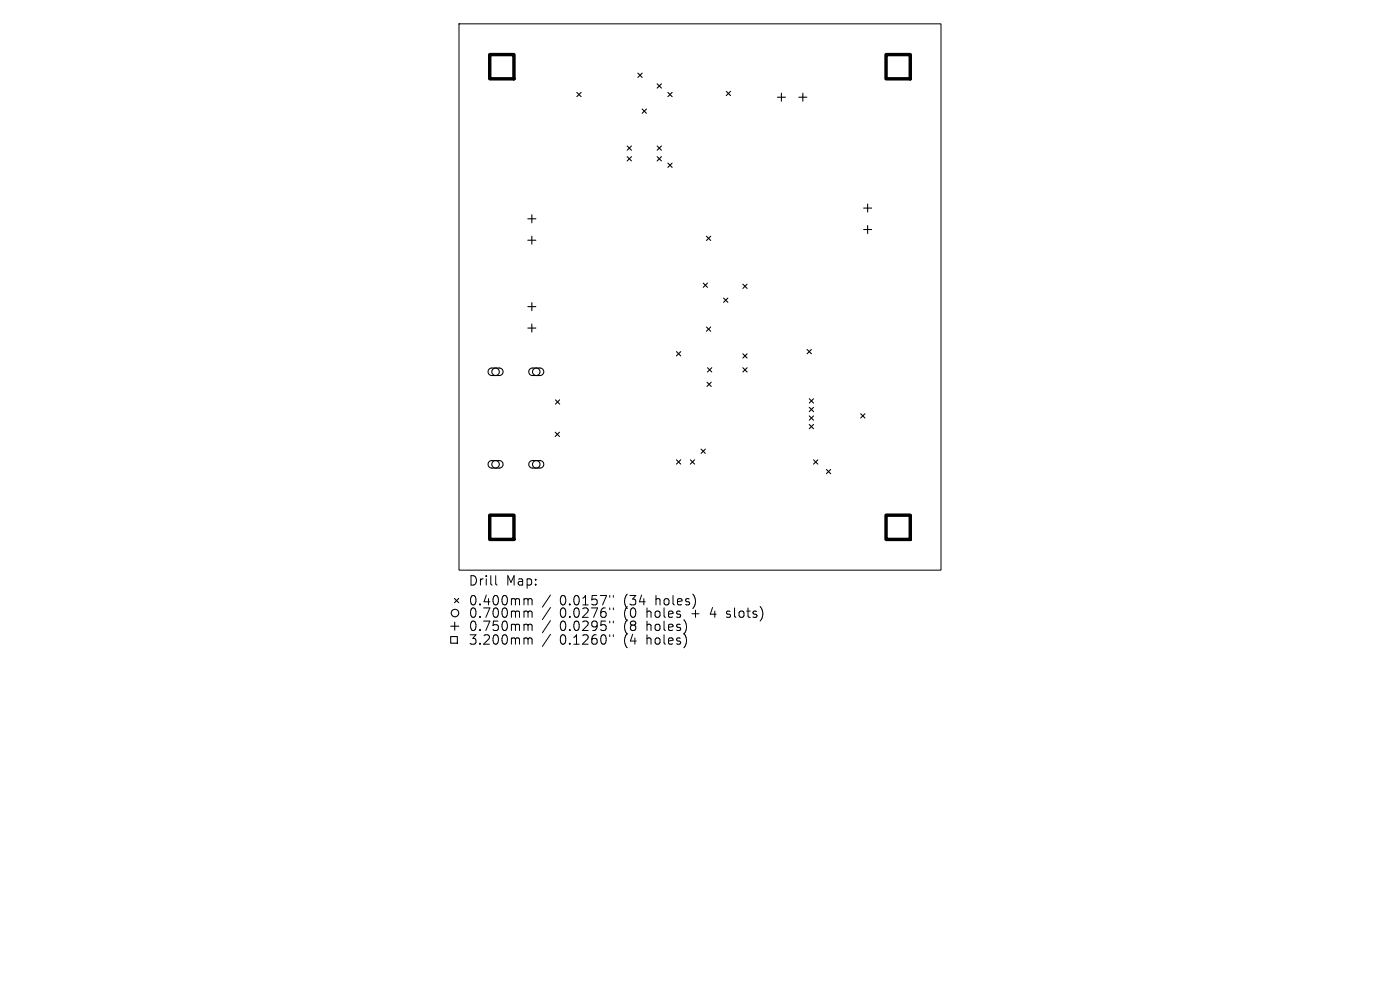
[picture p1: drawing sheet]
<svg xmlns="http://www.w3.org/2000/svg" width="297mm" height="210mm" viewBox="0 0 297 210" stroke-linecap="round" stroke-linejoin="round" font-family="sans-serif">
<defs><g id="words">
<g font-size="2.8">
<text x="99.3" y="124.5">Drill</text>
<text x="107.3" y="124.5">Map:</text>
<text x="99.3" y="128.7">0.400mm</text>
<text x="99.3" y="131.3">0.700mm</text>
<text x="118.8" y="128.7">0.0157&quot;</text>
<text x="118.8" y="131.3">0.0276&quot;</text>
<text x="132.5" y="128.7">(34</text>
<text x="132.5" y="131.3">(0</text>
<text x="137.4" y="131.3">holes</text>
<text x="139.4" y="128.7">holes)</text>
<text x="147.2" y="131.3">+</text>
<text x="151.4" y="131.3">4</text>
<text x="155" y="131.3">slots)</text>
<text x="99.3" y="134.1">0.750mm</text>
<text x="99.3" y="137">3.200mm</text>
<text x="118.8" y="134.1">0.0295&quot;</text>
<text x="118.8" y="137">0.1260&quot;</text>
<text x="132.5" y="134.1">(8</text>
<text x="132.5" y="137">(4</text>
<text x="137.4" y="134.1">holes)</text>
<text x="137.4" y="137">holes)</text>
</g>
</g></defs>
<g fill="none" stroke="#000" stroke-width=".21">
<path d="M97.4 5.1h102.2v115.8h-102.2zM105.2 122.1v1.7l.2 .3M111.4 127l.5 .1 .1 .2M111.4 129.6h.3l.3 .3M111.4 132.4l.5 .1 .1 .2M111.4 135.3l.5 .1 .1 .2M112 127.3l.3-.3 .5 .1 .1 1.2M112 127.3v1M112 129.9v1.1M112 132.7v1M112 135.6v1.1M112 129.9l.3-.3 .5 .1 .1 1.3"/>
<path d="M112 132.7l.3-.3 .5 .1 .1 1.2M112 135.6l.3-.3 .5 .1 .1 1.3M116.8 126.2l-1.7 2.6M116.8 128.9l-1.7 2.5M116.8 131.7l-1.7 2.5M116.8 134.6l-1.7 2.5M129.4 126.3v.4M129.4 129v.3M129.4 131.7v.4M129.4 134.7v.3M130.1 126.3v.4M130.1 129v.3"/>
<path d="M130.1 131.7v.4M130.1 134.7v.3M154.1 130.9l.2 .1M154.2 129.7v.5"/>
</g>
<g fill="none" stroke="#000" stroke-width=".23">
<path d="M122.4 19.6l.9 .9M123.3 19.6l-.9 .9M135.3 15.5l.9 .9M136.2 15.5l-.9 .9M139.4 17.8l.9 .9M140.3 17.8l-.9 .9M141.7 19.6l.9 .9M142.6 19.6l-.9 .9M154.1 19.4l.9 .9M155 19.4l-.9 .9M165.8 19.8v1.7M170.3 19.8v1.7"/>
<path d="M133 31l1 .9M133 33.2l1 .9M134 31l-1 .9M134 33.2l-1 .9M136.2 23.1l.9 .9M137.1 23.1l-.9 .9M139.4 31l.9 .9M139.4 33.2l.9 .9M140.3 31l-.9 .9M140.3 33.2l-.9 .9M141.7 34.6l.9 .9M142.6 34.6l-.9 .9"/>
<path d="M164.9 20.6h1.7M169.5 20.6h1.7M112 46.4h1.7M112 51h1.7M112.8 45.6v1.7M112.8 50.1v1.7M149.9 50.1l.9 .9M150.8 50.1l-.9 .9M183.2 44.1h1.7M183.2 48.7h1.7M184.1 43.3v1.7M184.1 47.8v1.7"/>
<path d="M103.8 78.3l.5-.2h1.6a.8 .8 0 0 1 .8 .8 .8 .8 0 0 1-.8 .8h-1.6a.8 .8 0 0 1-.7-.5 .8 .8 0 0 1 .2-.9zM112 65h1.7M112 69.6h1.7M112.4 78.3l.5-.2h1.7a.8 .8 0 0 1 .8 .8 .8 .8 0 0 1-.8 .8h-1.6a.8 .8 0 0 1-.8-.5 .8 .8 0 0 1 .2-.9zM112.8 64.2v1.7M112.8 68.7v1.7M143.5 74.6l.9 .9M144.4 74.6l-.9 .9M149.2 60l.9 1M149.9 69.4l.9 .9M150.1 60l-.9 1M150.1 78l.9 .9"/>
<path d="M150.8 69.4l-.9 .9M151 78l-.9 .9M153.5 63.2l.9 .9M154.4 63.2l-.9 .9M157.6 60.3l.9 .9M157.6 75l.9 1M157.6 78l.9 .9M158.5 60.3l-.9 .9M158.5 75l-.9 1M158.5 78l-.9 .9M171.2 74.1l.9 .9M172.1 74.1l-.9 .9"/>
<path d="M103.8 97.9l.5-.2h1.6a.8 .8 0 0 1 .8 .8 .8 .8 0 0 1-.8 .8h-1.6a.8 .8 0 0 1-.7-.5 .8 .8 0 0 1 .2-.9zM112.4 97.9l.5-.2h1.7a.8 .8 0 0 1 .8 .8 .8 .8 0 0 1-.8 .8h-1.6a.8 .8 0 0 1-.8-.5 .8 .8 0 0 1 .2-.9zM117.8 91.7l.9 .9M117.8 84.8l.9 .9M118.7 91.7l-.9 .9M118.7 84.8l-.9 .9M143.5 97.5l.9 1M144.4 97.5l-.9 1M146.5 97.5l.9 1M147.4 97.5l-.9 1M148.7 95.3l.9 .9M149.6 95.3l-.9 .9"/>
<path d="M150 81.1l.9 .9M150.9 81.1l-.9 .9M171.7 84.6l.9 .9M171.7 86.4l.9 .9M171.7 88.2l.9 .9M171.7 90l.9 1M172.6 84.6l-.9 .9M172.6 86.4l-.9 .9M172.6 88.2l-.9 .9M172.6 90l-.9 1M172.6 97.5l.9 1M173.5 97.5l-.9 1"/>
<path d="M175.3 99.6l.9 .9M176.2 99.6l-.9 .9M182.6 87.8l.9 .9M183.5 87.8l-.9 .9M95.6 135h1.4v1.4h-1.4zM95.6 132.8h1.7M96.4 126.9l.9 1M96.5 132v1.7M97.3 126.9l-.9 1"/>
<circle cx="105.1" cy="78.9" r=".8"/>
<circle cx="113.8" cy="78.9" r=".8"/>
<circle cx="105.1" cy="98.5" r=".8"/>
<circle cx="113.8" cy="98.5" r=".8"/>
<circle cx="96.5" cy="130" r=".8"/>
</g>
<path d="M103.9 11.6h5.1v5.1h-5.1zM188 11.6h5.1v5.1h-5.1zM103.9 109.3h5.1v5.1h-5.1zM188 109.3h5.1v5.1h-5.1z" fill="none" stroke="#000" stroke-width=".73"/>
<use href="#words"/>
</svg>
